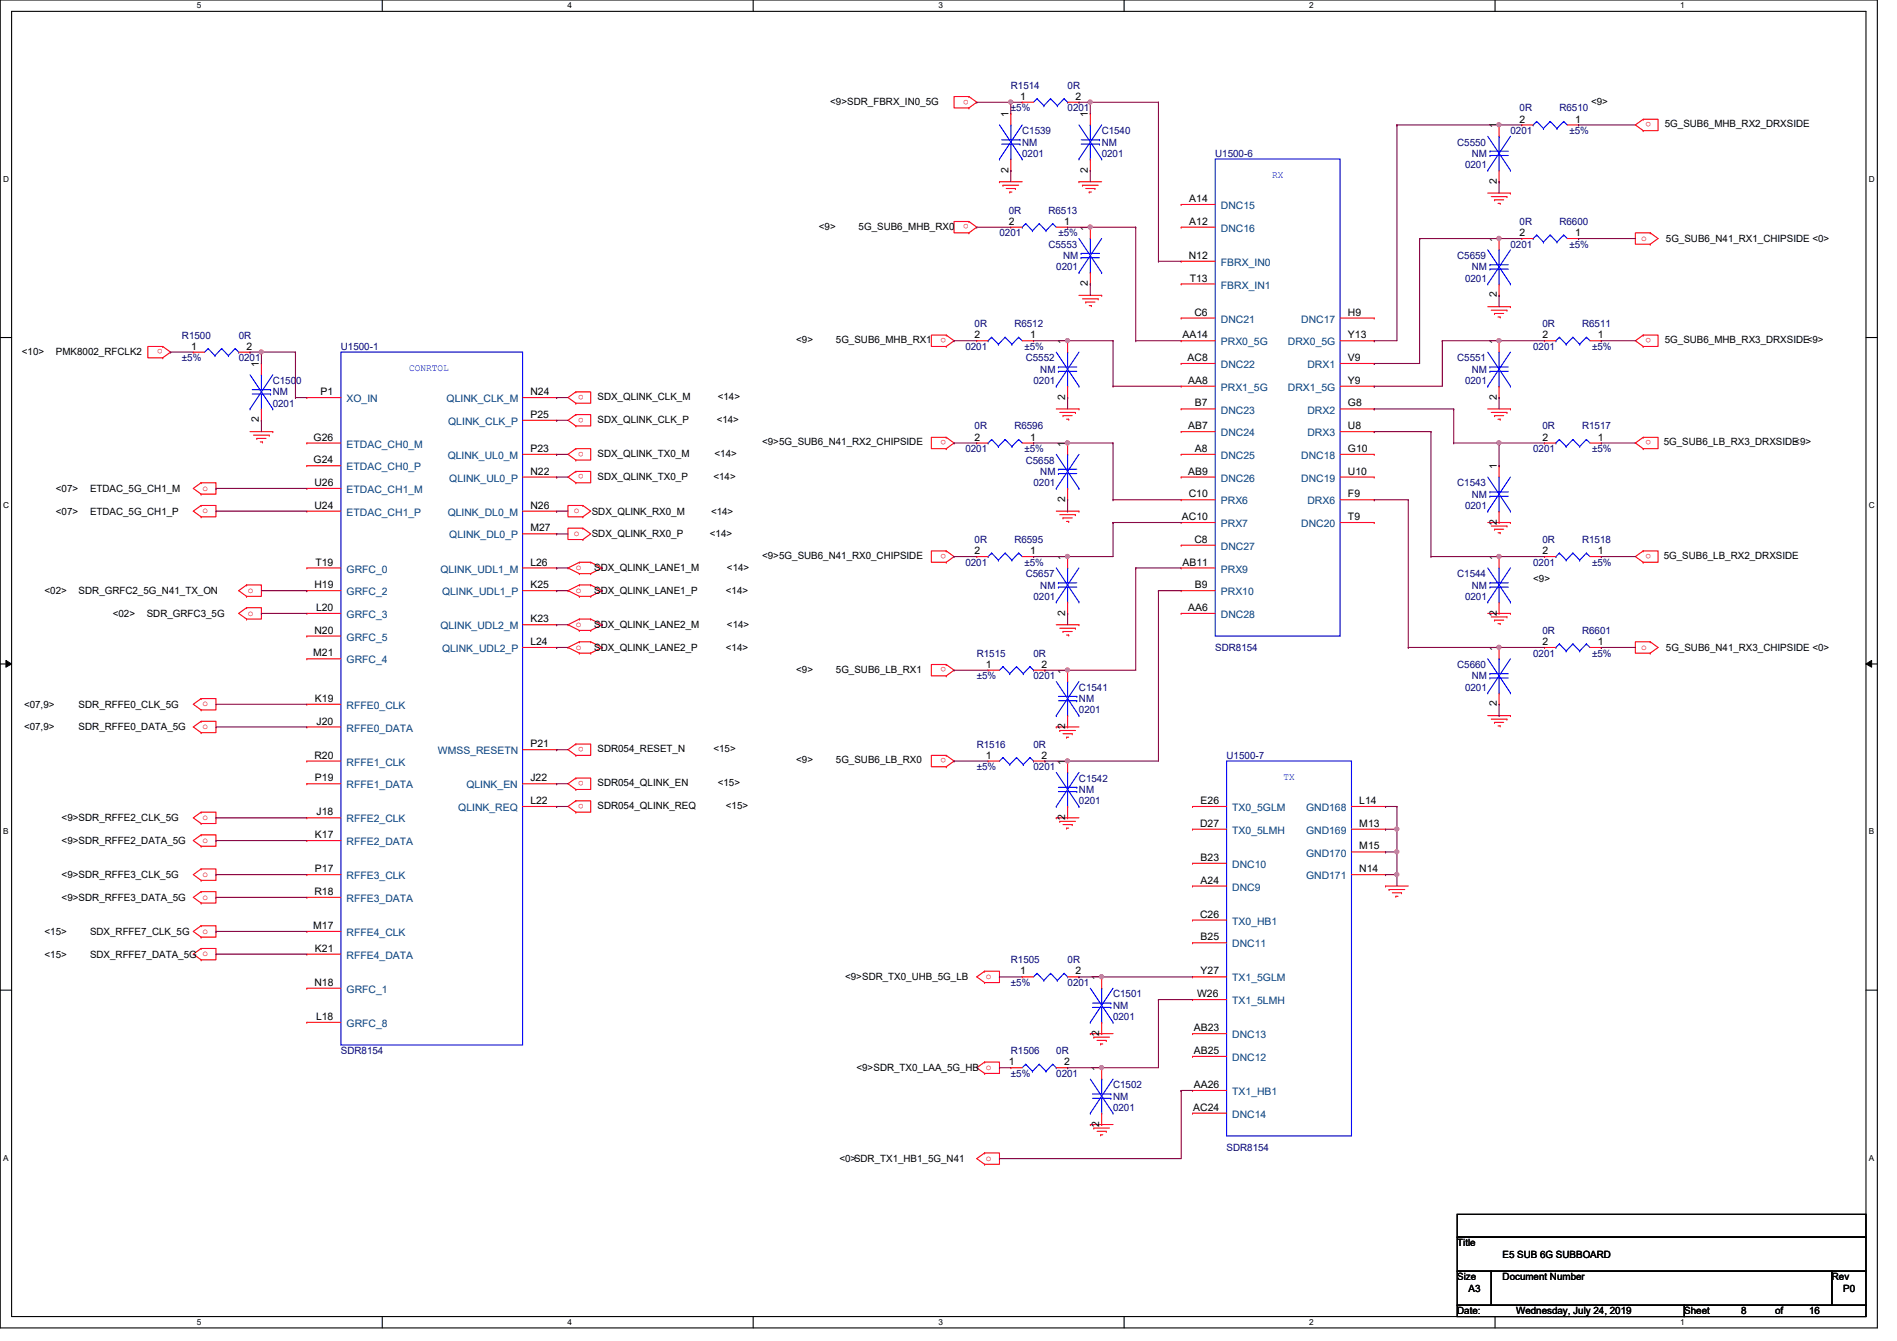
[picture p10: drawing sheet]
<svg xmlns="http://www.w3.org/2000/svg" width="297mm" height="210mm" viewBox="0 0 297 210" stroke-linecap="round" stroke-linejoin="round" font-family="sans-serif">
<defs><g id="words">
<g font-size="1.6">
<text x="130" y="16.4">&lt;9&gt;SDR_FBRX_IN0_5G</text>
<text x="159.7" y="15.6">1</text>
<text x="168.4" y="15.6">2</text>
<text x="249.1" y="16.4">&lt;9&gt;</text>
<text x="157.9" y="18.3" transform="rotate(-90 157.9 18.3)">1</text>
<text x="170.3" y="18.3" transform="rotate(-90 170.3 18.3)">1</text>
<text x="234.4" y="20.1" transform="rotate(-90 234.4 20.1)">1</text>
<text x="238" y="19.2">2</text>
<text x="246.6" y="19.2">1</text>
<text x="260.7" y="19.9">5G_SUB6_MHB_RX2_DRXSIDE</text>
<text x="157.9" y="27" transform="rotate(-90 157.9 27)">2</text>
<text x="170.3" y="27" transform="rotate(-90 170.3 27)">2</text>
<text x="234.4" y="28.8" transform="rotate(-90 234.4 28.8)">2</text>
<text x="128.2" y="35.9">&lt;9&gt;</text>
<text x="134.4" y="35.9">5G_SUB6_MHB_RX0</text>
<text x="157.9" y="35.2">2</text>
<text x="166.6" y="35.2">1</text>
<text x="186.2" y="31.6">A14</text>
<text x="186.2" y="35.2">A12</text>
<text x="170.3" y="36.1" transform="rotate(-90 170.3 36.1)">1</text>
<text x="186.1" y="40.5">N12</text>
<text x="234.4" y="37.9" transform="rotate(-90 234.4 37.9)">1</text>
<text x="238" y="37">2</text>
<text x="246.6" y="37">1</text>
<text x="260.9" y="37.9">5G_SUB6_N41_RX1_CHIPSIDE &lt;0&gt;</text>
<text x="170.3" y="44.8" transform="rotate(-90 170.3 44.8)">2</text>
<text x="186.3" y="44.1">T13</text>
<text x="234.4" y="46.6" transform="rotate(-90 234.4 46.6)">2</text>
<text x="124.7" y="53.7">&lt;9&gt;</text>
<text x="130.9" y="53.7">5G_SUB6_MHB_RX1</text>
<text x="152.6" y="53">2</text>
<text x="161.3" y="53">1</text>
<text x="166.8" y="53.9" transform="rotate(-90 166.8 53.9)">1</text>
<text x="185.2" y="53">AA14</text>
<text x="187" y="49.4">C6</text>
<text x="211.1" y="49.4">H9</text>
<text x="211.1" y="53">Y13</text>
<text x="234.4" y="53.9" transform="rotate(-90 234.4 53.9)">1</text>
<text x="241.5" y="53">2</text>
<text x="250.2" y="53">1</text>
<text x="260.7" y="53.7">5G_SUB6_MHB_RX3_DRXSIDE&lt;9&gt;</text>
<text x="3.4" y="55.5">&lt;10&gt;</text>
<text x="8.8" y="55.5">PMK8002_RFCLK2</text>
<text x="29.9" y="54.7">1</text>
<text x="38.6" y="54.7">2</text>
<text x="40.6" y="57.4" transform="rotate(-90 40.6 57.4)">1</text>
<text x="186" y="56.5">AC8</text>
<text x="211.1" y="56.5">V9</text>
<text x="50.2" y="61.8">P1</text>
<text x="83.1" y="61.8">N24</text>
<text x="83.1" y="65.4">P25</text>
<text x="93.6" y="62.6">SDX_QLINK_CLK_M</text>
<text x="112.4" y="62.6">&lt;14&gt;</text>
<text x="166.8" y="62.6" transform="rotate(-90 166.8 62.6)">2</text>
<text x="186.1" y="60.1">AA8</text>
<text x="187.1" y="63.6">B7</text>
<text x="211.1" y="60.1">Y9</text>
<text x="211.1" y="63.6">G8</text>
<text x="234.4" y="62.6" transform="rotate(-90 234.4 62.6)">2</text>
<text x="40.6" y="66.1" transform="rotate(-90 40.6 66.1)">2</text>
<text x="49.1" y="69">G26</text>
<text x="83.1" y="70.7">P23</text>
<text x="93.6" y="66.2">SDX_QLINK_CLK_P</text>
<text x="93.6" y="71.5">SDX_QLINK_TX0_M</text>
<text x="111.9" y="71.5">&lt;14&gt;</text>
<text x="112.2" y="66.2">&lt;14&gt;</text>
<text x="119.3" y="69.7">&lt;9&gt;5G_SUB6_N41_RX2_CHIPSIDE</text>
<text x="152.6" y="69">2</text>
<text x="161.3" y="69">1</text>
<text x="166.8" y="69.9" transform="rotate(-90 166.8 69.9)">1</text>
<text x="186.1" y="67.2">AB7</text>
<text x="187.1" y="70.7">A8</text>
<text x="211.1" y="67.2">U8</text>
<text x="211.1" y="70.7">G10</text>
<text x="241.5" y="69">2</text>
<text x="250.2" y="69">1</text>
<text x="260.5" y="69.7">5G_SUB6_LB_RX3_DRXSIDE&lt;9&gt;</text>
<text x="8.8" y="77">&lt;07&gt;</text>
<text x="14.1" y="77">ETDAC_5G_CH1_M</text>
<text x="49.1" y="72.5">G24</text>
<text x="49.2" y="76.1">U26</text>
<text x="83.1" y="74.3">N22</text>
<text x="93.6" y="75.1">SDX_QLINK_TX0_P</text>
<text x="111.7" y="75.1">&lt;14&gt;</text>
<text x="186.1" y="74.3">AB9</text>
<text x="186.1" y="77.9">C10</text>
<text x="211.1" y="77.9">F9</text>
<text x="211.1" y="74.3">U10</text>
<text x="234.4" y="73.4" transform="rotate(-90 234.4 73.4)">1</text>
<text x="8.8" y="80.6">&lt;07&gt;</text>
<text x="14.1" y="80.6">ETDAC_5G_CH1_P</text>
<text x="49.2" y="79.6">U24</text>
<text x="83.1" y="79.6">N26</text>
<text x="83.1" y="83.2">M27</text>
<text x="92.7" y="80.6">SDX_QLINK_RX0_M</text>
<text x="111.3" y="80.6">&lt;14&gt;</text>
<text x="166.8" y="78.6" transform="rotate(-90 166.8 78.6)">2</text>
<text x="185.1" y="81.4">AC10</text>
<text x="211.1" y="81.4">T9</text>
<text x="234.4" y="82.1" transform="rotate(-90 234.4 82.1)">2</text>
<text x="49.4" y="88.5">T19</text>
<text x="83.1" y="88.5">L26</text>
<text x="92.7" y="84.1">SDX_QLINK_RX0_P</text>
<text x="93" y="89.5">SDX_QLINK_LANE1_M</text>
<text x="111.2" y="84.1">&lt;14&gt;</text>
<text x="113.8" y="89.5">&lt;14&gt;</text>
<text x="119.3" y="87.5">&lt;9&gt;5G_SUB6_N41_RX0_CHIPSIDE</text>
<text x="152.6" y="86.7">2</text>
<text x="161.3" y="86.7">1</text>
<text x="166.8" y="87.7" transform="rotate(-90 166.8 87.7)">1</text>
<text x="185.2" y="88.5">AB11</text>
<text x="187" y="85">C8</text>
<text x="234.4" y="87.7" transform="rotate(-90 234.4 87.7)">1</text>
<text x="241.5" y="86.7">2</text>
<text x="250.2" y="86.7">1</text>
<text x="260.5" y="87.5">5G_SUB6_LB_RX2_DRXSIDE</text>
<text x="7" y="93">&lt;02&gt;</text>
<text x="12.3" y="93">SDR_GRFC2_5G_N41_TX_ON</text>
<text x="49.2" y="92.1">H19</text>
<text x="49.5" y="95.6">L20</text>
<text x="83.1" y="92.1">K25</text>
<text x="93" y="93">SDX_QLINK_LANE1_P</text>
<text x="113.7" y="93">&lt;14&gt;</text>
<text x="186.1" y="95.6">AA6</text>
<text x="187.1" y="92.1">B9</text>
<text x="240.1" y="91.1">&lt;9&gt;</text>
<text x="17.6" y="96.6">&lt;02&gt;</text>
<text x="23" y="96.6">SDR_GRFC3_5G</text>
<text x="49.2" y="99.2">N20</text>
<text x="83.1" y="97.4">K23</text>
<text x="83.1" y="101">L24</text>
<text x="93" y="98.3">SDX_QLINK_LANE2_M</text>
<text x="93" y="101.9">SDX_QLINK_LANE2_P</text>
<text x="113.7" y="101.9">&lt;14&gt;</text>
<text x="113.8" y="98.3">&lt;14&gt;</text>
<text x="166.8" y="96.4" transform="rotate(-90 166.8 96.4)">2</text>
<text x="234.4" y="101.9" transform="rotate(-90 234.4 101.9)">1</text>
<text x="234.4" y="96.4" transform="rotate(-90 234.4 96.4)">2</text>
<text x="241.5" y="101">2</text>
<text x="250.2" y="101">1</text>
<text x="260.9" y="101.9">5G_SUB6_N41_RX3_CHIPSIDE &lt;0&gt;</text>
<text x="49.1" y="102.7">M21</text>
<text x="124.7" y="105.3">&lt;9&gt;</text>
<text x="130.9" y="105.3">5G_SUB6_LB_RX1</text>
<text x="154.4" y="104.5">1</text>
<text x="163.1" y="104.5">2</text>
<text x="166.8" y="105.5" transform="rotate(-90 166.8 105.5)">1</text>
<text x="3.8" y="110.8">&lt;07,9&gt;</text>
<text x="12.3" y="110.8">SDR_RFFE0_CLK_5G</text>
<text x="49.3" y="109.9">K19</text>
<text x="49.6" y="113.4">J20</text>
<text x="234.4" y="110.6" transform="rotate(-90 234.4 110.6)">2</text>
<text x="3.8" y="114.3">&lt;07,9&gt;</text>
<text x="12.3" y="114.3">SDR_RFFE0_DATA_5G</text>
<text x="49.2" y="118.7">R20</text>
<text x="83.1" y="117">P21</text>
<text x="93.6" y="117.7">SDR054_RESET_N</text>
<text x="111.7" y="117.7">&lt;15&gt;</text>
<text x="124.7" y="119.5">&lt;9&gt;</text>
<text x="130.9" y="119.5">5G_SUB6_LB_RX0</text>
<text x="154.4" y="118.7">1</text>
<text x="163.1" y="118.7">2</text>
<text x="166.8" y="119.7" transform="rotate(-90 166.8 119.7)">1</text>
<text x="166.8" y="114.1" transform="rotate(-90 166.8 114.1)">2</text>
<text x="49.3" y="122.3">P19</text>
<text x="83.1" y="122.3">J22</text>
<text x="83.1" y="125.9">L22</text>
<text x="93.6" y="123.1">SDR054_QLINK_EN</text>
<text x="112.4" y="123.1">&lt;15&gt;</text>
<text x="188" y="125.9">E26</text>
<text x="212.8" y="125.9">L14</text>
<text x="9.6" y="128.6">&lt;9&gt;SDR_RFFE2_CLK_5G</text>
<text x="49.3" y="131.2">K17</text>
<text x="49.6" y="127.6">J18</text>
<text x="93.6" y="126.6">SDR054_QLINK_REQ</text>
<text x="113.7" y="126.6">&lt;15&gt;</text>
<text x="166.8" y="128.4" transform="rotate(-90 166.8 128.4)">2</text>
<text x="187.9" y="129.4">D27</text>
<text x="212.8" y="129.4">M13</text>
<text x="9.6" y="132.1">&lt;9&gt;SDR_RFFE2_DATA_5G</text>
<text x="9.6" y="137.5">&lt;9&gt;SDR_RFFE3_CLK_5G</text>
<text x="49.3" y="136.5">P17</text>
<text x="188" y="134.7">B23</text>
<text x="212.8" y="133">M15</text>
<text x="212.8" y="136.5">N14</text>
<text x="9.6" y="141">&lt;9&gt;SDR_RFFE3_DATA_5G</text>
<text x="49.2" y="140.1">R18</text>
<text x="187.9" y="143.6">C26</text>
<text x="188" y="138.3">A24</text>
<text x="7" y="146.3">&lt;15&gt;</text>
<text x="7" y="149.9">&lt;15&gt;</text>
<text x="14.1" y="146.3">SDX_RFFE7_CLK_5G</text>
<text x="14.1" y="149.9">SDX_RFFE7_DATA_5G o</text>
<text x="49.1" y="145.4">M17</text>
<text x="49.3" y="149">K21</text>
<text x="188" y="147.2">B25</text>
<text x="49.2" y="154.3">N18</text>
<text x="132.3" y="153.5">&lt;9&gt;SDR_TX0_UHB_5G_LB</text>
<text x="159.7" y="152.5">1</text>
<text x="168.4" y="152.5">2</text>
<text x="172.1" y="153.5" transform="rotate(-90 172.1 153.5)">1</text>
<text x="188" y="152.5">Y27</text>
<text x="49.5" y="159.6">L18</text>
<text x="186.9" y="161.4">AB23</text>
<text x="187.4" y="156.1">W26</text>
<text x="134.1" y="167.7">&lt;9&gt;SDR_TX0_LAA_5G_HB o</text>
<text x="157.9" y="166.8">1</text>
<text x="166.6" y="166.8">2</text>
<text x="172.1" y="167.7" transform="rotate(-90 172.1 167.7)">1</text>
<text x="172.1" y="162.1" transform="rotate(-90 172.1 162.1)">2</text>
<text x="186.9" y="165">AB25</text>
<text x="186.9" y="173.9">AC24</text>
<text x="186.9" y="170.3">AA26</text>
<text x="172.1" y="176.4" transform="rotate(-90 172.1 176.4)">2</text>
<text x="131.4" y="181.9">&lt;0&gt;SDR_TX1_HB1_5G_N41</text>
<text x="228.2" y="195.1">Title</text>
<text x="235.3" y="196.8">E5 SUB 6G SUBBOARD</text>
<text x="228.2" y="200.4">Size</text>
<text x="230" y="202.2">A3</text>
<text x="235.3" y="200.4">Document Number</text>
<text x="286.8" y="200.4">Rev</text>
<text x="288.6" y="202.2">P0</text>
<text x="228.2" y="205.7">Date:</text>
<text x="237.4" y="205.7">Wednesday, July 24, 2019</text>
<text x="263.7" y="205.7">Sheet</text>
<text x="272.6" y="205.7">8</text>
<text x="278" y="205.7">of</text>
<text x="283.3" y="205.7">16</text>
</g>
<g font-size="1.6" fill="#f00">
<text x="151.7" y="15.6" transform="rotate(180 151.7 15.6)">o</text>
<text x="258.6" y="19.1" transform="rotate(180 258.6 19.1)">o</text>
<text x="151.7" y="35.1" transform="rotate(180 151.7 35.1)">o</text>
<text x="257" y="37.7">o</text>
<text x="148.2" y="52.9" transform="rotate(180 148.2 52.9)">o</text>
<text x="258.6" y="52.9" transform="rotate(180 258.6 52.9)">o</text>
<text x="25.5" y="54.7" transform="rotate(180 25.5 54.7)">o</text>
<text x="91.4" y="61.8" transform="rotate(180 91.4 61.8)">o</text>
<text x="91.4" y="65.4" transform="rotate(180 91.4 65.4)">o</text>
<text x="91.4" y="70.7" transform="rotate(180 91.4 70.7)">o</text>
<text x="148.2" y="68.9" transform="rotate(180 148.2 68.9)">o</text>
<text x="258.6" y="68.9" transform="rotate(180 258.6 68.9)">o</text>
<text x="31.7" y="76.8">o</text>
<text x="91.4" y="74.3" transform="rotate(180 91.4 74.3)">o</text>
<text x="31.7" y="80.3">o</text>
<text x="89.8" y="80.3">o</text>
<text x="89.8" y="83.9">o</text>
<text x="90.2" y="89.2">o</text>
<text x="148.2" y="86.7" transform="rotate(180 148.2 86.7)">o</text>
<text x="258.6" y="86.7" transform="rotate(180 258.6 86.7)">o</text>
<text x="38.8" y="92.8">o</text>
<text x="90.2" y="92.8">o</text>
<text x="38.8" y="96.4">o</text>
<text x="90.2" y="98.1">o</text>
<text x="90.2" y="101.7">o</text>
<text x="257" y="101.7">o</text>
<text x="148.2" y="104.5" transform="rotate(180 148.2 104.5)">o</text>
<text x="31.7" y="110.6">o</text>
<text x="31.7" y="114.1">o</text>
<text x="91.4" y="116.9" transform="rotate(180 91.4 116.9)">o</text>
<text x="148.2" y="118.7" transform="rotate(180 148.2 118.7)">o</text>
<text x="91.4" y="122.3" transform="rotate(180 91.4 122.3)">o</text>
<text x="91.4" y="125.8" transform="rotate(180 91.4 125.8)">o</text>
<text x="31.7" y="128.4">o</text>
<text x="31.7" y="131.9">o</text>
<text x="31.7" y="137.2">o</text>
<text x="31.7" y="140.8">o</text>
<text x="31.7" y="146.1">o</text>
<text x="154.4" y="153.2">o</text>
<text x="154.4" y="181.7">o</text>
</g>
<g font-size="1.6" fill="#00007f">
<text x="158.3" y="13.9">R1514</text>
<text x="158.3" y="17.4">±5%</text>
<text x="167.2" y="13.9">0R</text>
<text x="167.2" y="17.4">0201</text>
<text x="238" y="17.4">0R</text>
<text x="244.2" y="17.4">R6510</text>
<text x="160.1" y="21">C1539</text>
<text x="160.1" y="22.8">NM</text>
<text x="172.5" y="21">C1540</text>
<text x="172.5" y="22.8">NM</text>
<text x="228.2" y="22.8">C5550</text>
<text x="236.5" y="21">0201</text>
<text x="245.7" y="21">±5%</text>
<text x="160.1" y="24.6">0201</text>
<text x="172.5" y="24.6">0201</text>
<text x="190.3" y="24.6">U1500-6</text>
<text x="229.4" y="26.3">0201</text>
<text x="230.5" y="24.6">NM</text>
<text x="157.9" y="33.4">0R</text>
<text x="164.2" y="33.4">R6513</text>
<text x="238" y="35.2">0R</text>
<text x="244.2" y="35.2">R6600</text>
<text x="156.5" y="37">0201</text>
<text x="164.2" y="38.8">C5553</text>
<text x="165.7" y="37">±5%</text>
<text x="166.5" y="40.6">NM</text>
<text x="228.2" y="40.6">C5659</text>
<text x="236.5" y="38.8">0201</text>
<text x="245.7" y="38.8">±5%</text>
<text x="165.4" y="42.3">0201</text>
<text x="229.4" y="44.1">0201</text>
<text x="230.5" y="42.3">NM</text>
<text x="28.5" y="53">R1500</text>
<text x="37.4" y="53">0R</text>
<text x="152.6" y="51.2">0R</text>
<text x="158.8" y="51.2">R6512</text>
<text x="241.5" y="51.2">0R</text>
<text x="247.7" y="51.2">R6511</text>
<text x="28.5" y="56.6">±5%</text>
<text x="37.4" y="56.6">0201</text>
<text x="53.4" y="54.8">U1500-1</text>
<text x="151.2" y="54.8">0201</text>
<text x="160.4" y="54.8">±5%</text>
<text x="160.6" y="56.6">C5552</text>
<text x="162.9" y="58.3">NM</text>
<text x="228.2" y="56.6">C5551</text>
<text x="230.5" y="58.3">NM</text>
<text x="240.1" y="54.8">0201</text>
<text x="249.3" y="54.8">±5%</text>
<text x="42.7" y="60.1">C1500</text>
<text x="42.7" y="61.9">NM</text>
<text x="42.7" y="63.7">0201</text>
<text x="161.8" y="60.1">0201</text>
<text x="229.4" y="60.1">0201</text>
<text x="151.2" y="70.8">0201</text>
<text x="152.6" y="67.2">0R</text>
<text x="158.8" y="67.2">R6596</text>
<text x="160.4" y="70.8">±5%</text>
<text x="240.1" y="70.8">0201</text>
<text x="241.5" y="67.2">0R</text>
<text x="247.7" y="67.2">R1517</text>
<text x="249.3" y="70.8">±5%</text>
<text x="160.6" y="72.6">C5658</text>
<text x="161.8" y="76.1">0201</text>
<text x="162.9" y="74.3">NM</text>
<text x="228.2" y="76.1">C1543</text>
<text x="230.5" y="77.9">NM</text>
<text x="229.4" y="79.7">0201</text>
<text x="151.2" y="88.6">0201</text>
<text x="152.6" y="85">0R</text>
<text x="158.8" y="85">R6595</text>
<text x="160.4" y="88.6">±5%</text>
<text x="240.1" y="88.6">0201</text>
<text x="241.5" y="85">0R</text>
<text x="247.7" y="85">R1518</text>
<text x="249.3" y="88.6">±5%</text>
<text x="160.6" y="90.3">C5657</text>
<text x="161.8" y="93.9">0201</text>
<text x="162.9" y="92.1">NM</text>
<text x="228.2" y="90.3">C1544</text>
<text x="229.4" y="93.9">0201</text>
<text x="230.5" y="92.1">NM</text>
<text x="190.3" y="101.9">SDR8154</text>
<text x="241.5" y="99.2">0R</text>
<text x="247.7" y="99.2">R6601</text>
<text x="152.9" y="102.8">R1515</text>
<text x="152.9" y="106.3">±5%</text>
<text x="161.8" y="102.8">0R</text>
<text x="161.8" y="106.3">0201</text>
<text x="228.2" y="104.6">C5660</text>
<text x="230.5" y="106.3">NM</text>
<text x="240.1" y="102.8">0201</text>
<text x="249.3" y="102.8">±5%</text>
<text x="168.9" y="108.1">C1541</text>
<text x="168.9" y="109.9">NM</text>
<text x="168.9" y="111.7">0201</text>
<text x="229.4" y="108.1">0201</text>
<text x="152.9" y="117">R1516</text>
<text x="161.8" y="117">0R</text>
<text x="192.1" y="118.8">U1500-7</text>
<text x="152.9" y="120.6">±5%</text>
<text x="161.8" y="120.6">0201</text>
<text x="168.9" y="122.3">C1542</text>
<text x="168.9" y="124.1">NM</text>
<text x="168.9" y="125.9">0201</text>
<text x="158.3" y="150.8">R1505</text>
<text x="158.3" y="154.3">±5%</text>
<text x="167.2" y="150.8">0R</text>
<text x="167.2" y="154.3">0201</text>
<text x="174.3" y="156.1">C1501</text>
<text x="174.3" y="157.9">NM</text>
<text x="174.3" y="159.7">0201</text>
<text x="53.4" y="165">SDR8154</text>
<text x="158.3" y="165">R1506</text>
<text x="165.4" y="165">0R</text>
<text x="158.3" y="168.6">±5%</text>
<text x="165.4" y="168.6">0201</text>
<text x="174.3" y="170.3">C1502</text>
<text x="174.3" y="172.1">NM</text>
<text x="174.3" y="173.9">0201</text>
<text x="192.1" y="180.1">SDR8154</text>
</g>
<g font-size="1.6" fill="#00f">
<text x="199.2" y="27.9">RX</text>
<text x="64" y="58.1">CONRTOL</text>
<text x="201" y="122.1">TX</text>
</g>
<g font-size="1.6" fill="#00407f">
<text x="191.2" y="32.7">DNC15</text>
<text x="191.2" y="41.6">FBRX_IN0</text>
<text x="191.2" y="36.3">DNC16</text>
<text x="191.2" y="45.2">FBRX_IN1</text>
<text x="191.2" y="50.5">DNC21</text>
<text x="203.7" y="50.5">DNC17</text>
<text x="191.2" y="54.1">PRX0_5G</text>
<text x="191.2" y="57.6">DNC22</text>
<text x="201.7" y="54.1">DRX0_5G</text>
<text x="204.7" y="57.6">DRX1</text>
<text x="54.3" y="62.9">XO_IN</text>
<text x="69.9" y="62.9">QLINK_CLK_M</text>
<text x="191.2" y="61.2">PRX1_5G</text>
<text x="191.2" y="64.7">DNC23</text>
<text x="201.7" y="61.2">DRX1_5G</text>
<text x="204.7" y="64.7">DRX2</text>
<text x="54.3" y="70.1">ETDAC_CH0_M</text>
<text x="70.1" y="71.8">QLINK_UL0_M</text>
<text x="70.2" y="66.5">QLINK_CLK_P</text>
<text x="191.2" y="68.3">DNC24</text>
<text x="191.2" y="71.8">DNC25</text>
<text x="203.7" y="71.8">DNC18</text>
<text x="204.7" y="68.3">DRX3</text>
<text x="54.3" y="73.6">ETDAC_CH0_P</text>
<text x="54.3" y="77.2">ETDAC_CH1_M</text>
<text x="70.4" y="75.4">QLINK_UL0_P</text>
<text x="191.2" y="75.4">DNC26</text>
<text x="203.7" y="75.4">DNC19</text>
<text x="54.3" y="80.7">ETDAC_CH1_P</text>
<text x="70.1" y="80.7">QLINK_DL0_M</text>
<text x="191.2" y="79">PRX6</text>
<text x="191.2" y="82.5">PRX7</text>
<text x="203.7" y="82.5">DNC20</text>
<text x="204.7" y="79">DRX6</text>
<text x="54.3" y="89.6">GRFC_0</text>
<text x="69" y="89.6">QLINK_UDL1_M</text>
<text x="70.4" y="84.3">QLINK_DL0_P</text>
<text x="191.2" y="89.6">PRX9</text>
<text x="191.2" y="86.1">DNC27</text>
<text x="54.3" y="93.2">GRFC_2</text>
<text x="69.2" y="93.2">QLINK_UDL1_P</text>
<text x="191.2" y="93.2">PRX10</text>
<text x="54.3" y="96.7">GRFC_3</text>
<text x="54.3" y="100.3">GRFC_5</text>
<text x="69" y="98.5">QLINK_UDL2_M</text>
<text x="191.2" y="96.7">DNC28</text>
<text x="54.3" y="103.8">GRFC_4</text>
<text x="69.2" y="102.1">QLINK_UDL2_P</text>
<text x="54.3" y="111">RFFE0_CLK</text>
<text x="54.3" y="114.5">RFFE0_DATA</text>
<text x="54.3" y="119.8">RFFE1_CLK</text>
<text x="68.6" y="118.1">WMSS_RESETN</text>
<text x="54.3" y="123.4">RFFE1_DATA</text>
<text x="73" y="123.4">QLINK_EN</text>
<text x="54.3" y="128.7">RFFE2_CLK</text>
<text x="71.8" y="127">QLINK_REQ</text>
<text x="193" y="127">TX0_5GLM</text>
<text x="193" y="130.5">TX0_5LMH</text>
<text x="204.5" y="127">GND168</text>
<text x="204.5" y="130.5">GND169</text>
<text x="54.3" y="132.3">RFFE2_DATA</text>
<text x="54.3" y="137.6">RFFE3_CLK</text>
<text x="193" y="135.8">DNC10</text>
<text x="204.5" y="134.1">GND170</text>
<text x="204.5" y="137.6">GND171</text>
<text x="54.3" y="141.2">RFFE3_DATA</text>
<text x="193" y="139.4">DNC9</text>
<text x="54.3" y="146.5">RFFE4_CLK</text>
<text x="193" y="144.7">TX0_HB1</text>
<text x="193" y="148.3">DNC11</text>
<text x="54.3" y="150.1">RFFE4_DATA</text>
<text x="54.3" y="155.4">GRFC_1</text>
<text x="193" y="153.6">TX1_5GLM</text>
<text x="54.3" y="160.7">GRFC_8</text>
<text x="193" y="157.2">TX1_5LMH</text>
<text x="193" y="166.1">DNC12</text>
<text x="193" y="162.5">DNC13</text>
<text x="193" y="171.4">TX1_HB1</text>
<text x="193" y="175">DNC14</text>
</g>
<g font-size="1.3">
<text x="30.8" y="1.3">5</text>
<text x="88.9" y="1.3">4</text>
<text x="146.9" y="1.3">3</text>
<text x="205" y="1.3">2</text>
<text x="263.1" y="1.3">1</text>
<text x=".5" y="28.4">D</text>
<text x="292.6" y="28.4">D</text>
<text x=".5" y="79.5">C</text>
<text x="292.6" y="79.5">C</text>
<text x=".5" y="130.6">B</text>
<text x="292.6" y="130.6">B</text>
<text x=".5" y="181.7">A</text>
<text x="292.6" y="181.7">A</text>
<text x="30.8" y="207.4">5</text>
<text x="88.9" y="207.4">4</text>
<text x="146.9" y="207.4">3</text>
<text x="205" y="207.4">2</text>
<text x="263.1" y="207.4">1</text>
</g>
</g></defs>
<path d="M0 0h294v207.9h-294zM1.8 1.8h290.4v204.3h-290.4z" fill="none" stroke="#000" stroke-width=".17"/>
<g fill="#fff">
<path d="M30.8 .2h.7v1.4h-.7z"/>
<path d="M30.8 206.2h.7v1.4h-.7z"/>
</g>
<path d="M59.9 0v1.8M59.9 206.1v1.8" fill="none" stroke="#000" stroke-width=".17"/>
<g fill="#fff">
<path d="M88.9 .2h.6v1.4h-.6z"/>
<path d="M88.9 206.2h.6v1.4h-.6z"/>
</g>
<path d="M117.9 0v1.8M117.9 206.1v1.8" fill="none" stroke="#000" stroke-width=".17"/>
<g fill="#fff">
<path d="M146.9 .2h.7v1.4h-.7z"/>
<path d="M146.9 206.2h.7v1.4h-.7z"/>
</g>
<path d="M176 0v1.8M176 206.1v1.8" fill="none" stroke="#000" stroke-width=".17"/>
<g fill="#fff">
<path d="M205 .2h.7v1.4h-.7z"/>
<path d="M205 206.2h.7v1.4h-.7z"/>
</g>
<path d="M234.1 0v1.8M234.1 206.1v1.8" fill="none" stroke="#000" stroke-width=".17"/>
<g fill="#fff">
<path d="M263.1 .2h.7v1.4h-.7z"/>
<path d="M263.1 206.2h.7v1.4h-.7z"/>
<path d="M.5 27.3h.9v1.4h-.9z"/>
<path d="M292.6 27.3h.9v1.4h-.9z"/>
<path d="M.5 78.4h.9v1.4h-.9z"/>
<path d="M292.6 78.4h.9v1.4h-.9z"/>
</g>
<path d="M0 52.8h1.8M292.2 52.8h1.8" fill="none" stroke="#000" stroke-width=".17"/>
<g fill="#fff">
<path d="M.5 129.5h.8v1.4h-.8z"/>
<path d="M292.6 129.5h.9v1.4h-.9z"/>
</g>
<path d="M0 103.9h1.8M292.2 103.9h1.8" fill="none" stroke="#000" stroke-width=".17"/>
<path d="M.9 103.4l.9 .5-.9 .5zM292.2 103.9l.9-.5v1z" fill="#000"/>
<path d="M.9 103.4l.9 .5-.9 .5zM292.2 103.9l.9-.5v1z" fill="none" stroke="#000" stroke-width=".16"/>
<g fill="#fff">
<path d="M.5 180.5h.8v1.4h-.8z"/>
<path d="M292.6 180.5h.9v1.4h-.9z"/>
</g>
<path d="M0 155h1.8M292.2 155h1.8M228.2 190.1h64v3.5h-64zM228.2 193.6h64v5.4h-64zM228.2 199h5.3v5.3h-5.3zM233.5 199h53.3v5.3h-53.3zM286.8 199h5.4v5.3h-5.4zM228.2 204.3h35.5v1.8h-35.5zM263.7 204.3h28.5v1.8h-28.5z" fill="none" stroke="#000" stroke-width=".17"/>
<g fill="none" stroke="#f00" stroke-width=".17">
<path d="M151.7 16.9h.1M151.7 15.1h.1M151.7 15.1h-2.3v1.8h2.3M151.7 15.1l1.2 .9-1.2 .9M158.3 17.8h.1M158.3 17.8v1.8M160.1 16h.1M160.1 16h1.7M167.2 16h1.7M168.9 16h.1M170.7 17.8h.1M170.7 17.8v1.8"/>
<path d="M234.7 19.6h.1M234.7 19.6v1.7M238.3 19.6h.1M238.3 19.6h1.8M245.4 19.6h1.8M247.2 19.6h.1M257.3 18.7h.1M257.3 18.7h2.3v1.7h-2.3M257.3 18.7l-1.2 .9 1.2 .8M151.7 36.4h.1M151.7 34.7h.1M151.7 34.7h-2.3v1.7h2.3"/>
<path d="M151.7 34.7l1.2 .9-1.2 .8M156.5 28.4h.1M156.5 28.4h3.6M157.1 29h.1M157.1 29h2.4M157.6 29.5h1.4M158.1 30.1h.1M158.1 30.1h.4M158.3 26.7h.1M158.3 35.6h.1M158.3 24.9v1.8M158.3 35.6h1.8"/>
<path d="M159 29.5h.1M165.4 35.6h1.8M167.2 35.6h.1M168.9 28.4h.1M168.9 28.4h3.6M169.5 29h.1M169.5 29h2.5M170 29.5h1.4M170.6 30.1h.1M170.6 30.1h.3M170.7 26.7h.1M170.7 35.6h.1"/>
<path d="M170.7 24.9v1.8M170.7 35.6v1.7M171.4 29.5h.1M185 32h.1M185 35.6h.1M185 32h5.3M185 35.6h5.3M233 30.2h3.5M233.5 30.8h2.5M234 31.3h.1M234 31.3h1.5M234.6 31.8h.3"/>
<path d="M234.7 37.3h.1M234.7 28.4h.1M234.7 26.7v1.7M234.7 37.3v1.8M234.9 31.8h.1M236 30.8h.1M236.5 30.2h.1M238.3 37.3h.1M238.3 37.3h1.8M245.4 37.3h1.8M247.2 37.3h.1M257.3 20.4h.1"/>
<path d="M258.4 36.4h.1M258.4 38.2h.1M258.4 36.4h-2.3v1.8h2.3M258.4 36.4l1.2 .9-1.2 .9M25.5 56h.1M25.5 54.2h.1M25.5 54.2h-2.3v1.8h2.3M25.5 54.2l1.2 .9-1.2 .9M30.3 55.1h.1M30.3 55.1h1.7M37.4 55.1h1.8M39.2 55.1h.1"/>
<path d="M40.9 56.9h.1M40.9 56.9v1.8M148.2 54.2h.1M148.2 52.5h.1M148.2 52.5h-2.4v1.7h2.4M148.2 52.5l1.2 .8-1.2 .9M152.9 53.3h.1M152.9 53.3h1.8M160.1 53.3h1.7M161.8 53.3h.1M167.2 53.3h.1M167.2 53.3v1.8"/>
<path d="M168.9 46.2h3.6M169.5 46.8h2.5M170 47.3h.1M170 47.3h1.4M170.6 47.8h.3M170.7 44.4h.1M170.7 42.7v1.7M170.9 47.8h.1M172 46.8h.1M172.5 46.2h.1M185 40.9h.1M185 44.4h.1"/>
<path d="M185 53.3h.1M185 49.8h.1M185 56.9h.1M185 53.3h5.3M185 40.9h5.3M185 44.4h5.3M185 49.8h5.3M185 56.9h5.3M209.8 53.3h5.4M209.8 49.8h5.4M209.8 56.9h5.4M215.2 49.8h.1"/>
<path d="M215.2 53.3h.1M215.2 56.9h.1M233 48h3.5M233.5 48.6h2.5M234 49.1h.1M234 49.1h1.5M234.6 49.6h.3M234.7 46.2h.1M234.7 53.3h.1M234.7 44.4v1.8M234.7 53.3v1.8M234.9 49.6h.1"/>
<path d="M236 48.6h.1M236.5 48h.1M241.8 53.3h.1M241.8 53.3h1.8M249 53.3h1.7M250.7 53.3h.1M257.3 54.2h.1M257.3 52.5h.1M257.3 52.5h2.3v1.7h-2.3M257.3 52.5l-1.2 .8 1.2 .9M31.5 75.6h.1M31.5 77.3h.1"/>
<path d="M31.5 75.6h2.3v1.7h-2.3M31.5 79.1h.1M31.5 79.1h2.3v1.8h-2.3M31.5 75.6l-1.2 .9 1.2 .8M31.5 79.1l-1.2 .9 1.2 .9M39.2 67.6h3.5M39.7 68.1h2.5M40.2 68.6h.1M40.2 68.6h1.5M40.8 69.2h.3M40.9 65.8h.1M40.9 64v1.8"/>
<path d="M41.1 69.2h.1M42.2 68.1h.1M42.7 67.6h.1M48 62.2h.1M48 69.3h.1M48 72.9h.1M48 76.5h.1M48 69.3h5.4M48 62.2h5.4M48 72.9h5.4M48 76.5h5.4M81.8 71.1h5.4"/>
<path d="M81.8 74.7h5.4M81.8 62.2h5.4M81.8 65.8h5.4M87.2 62.2h.1M87.2 65.8h.1M87.2 71.1h.1M87.2 74.7h.1M90.2 63.1h.1M90.2 61.3h.1M90.2 61.3h2.3v1.8h-2.3M90.2 66.7h.1M90.2 64.9h.1"/>
<path d="M90.2 64.9h2.3v1.8h-2.3M90.2 72h.1M90.2 70.2h.1M90.2 70.2h2.3v1.8h-2.3M90.2 75.6h.1M90.2 73.8h.1M90.2 73.8h2.3v1.8h-2.3M90.2 61.3l-1.3 .9 1.3 .9M90.2 64.9l-1.3 .9 1.3 .9M90.2 70.2l-1.3 .9 1.3 .9M90.2 73.8l-1.3 .9 1.3 .9M91.3 79.1h.1"/>
<path d="M91.3 79.1h-2.4v1.8h2.4M91.3 79.1l1.2 .9-1.2 .9M148.2 70.2h.1M148.2 68.5h.1M148.2 68.5h-2.4v1.7h2.4M148.2 68.5l1.2 .8-1.2 .9M152.9 69.3h.1M152.9 69.3h1.8M160.1 69.3h1.7M161.8 69.3h.1M165.4 64h3.5M165.9 64.6h2.5"/>
<path d="M166.5 65.1h.1M166.5 65.1h1.4M167 65.6h.3M167.2 69.3h.1M167.2 78.2h.1M167.2 62.2h.1M167.2 60.5v1.7M167.2 69.3v1.8M167.2 76.5v1.7M167.3 65.6h.1M168.4 64.6h.1M168.9 64h.1"/>
<path d="M185 60.5h.1M185 78.2h.1M185 64h.1M185 67.6h.1M185 71.1h.1M185 74.7h.1M185 67.6h5.3M185 64h5.3M185 60.5h5.3M185 78.2h5.3M185 71.1h5.3M185 74.7h5.3"/>
<path d="M209.8 67.6h5.4M209.8 64h5.4M209.8 60.5h5.4M209.8 78.2h5.4M209.8 71.1h5.4M209.8 74.7h5.4M215.2 60.5h.1M215.2 64h.1M215.2 67.6h.1M215.2 71.1h.1M215.2 78.2h.1M215.2 74.7h.1"/>
<path d="M233 64h3.5M233.5 64.6h2.5M234 65.1h.1M234 65.1h1.5M234.6 65.6h.3M234.7 72.9h.1M234.7 62.2h.1M234.7 60.5v1.7M234.7 72.9v1.8M234.9 65.6h.1M236 64.6h.1M236.5 64h.1"/>
<path d="M241.8 69.3h.1M241.8 69.3h1.8M249 69.3h1.7M250.7 69.3h.1M257.3 70.2h.1M257.3 68.5h.1M257.3 68.5h2.3v1.7h-2.3M257.3 68.5l-1.2 .8 1.2 .9M31.5 80.9h.1M38.6 95.1h.1M38.6 96.9h.1M38.6 95.1h2.3v1.8h-2.3"/>
<path d="M38.6 91.6h.1M38.6 93.3h.1M38.6 91.6h2.3v1.7h-2.3M38.6 95.1l-1.2 .9 1.2 .9M38.6 91.6l-1.2 .9 1.2 .8M48 80h.1M48 88.9h.1M48 92.5h.1M48 96h.1M48 99.6h.1M48 96h5.4M48 80h5.4"/>
<path d="M48 88.9h5.4M48 92.5h5.4M48 99.6h5.4M81.8 97.8h5.4M81.8 80h5.4M81.8 88.9h5.4M81.8 92.5h5.4M81.8 83.6h5.4M87.2 80h.1M87.2 83.6h.1M87.2 88.9h.1M87.2 92.5h.1"/>
<path d="M87.2 97.8h.1M88.9 88.9h.1M88.9 92.5h.1M88.9 97.8h.1M88.9 88.9l1.8 .9M88.9 92.5l1.8 .8M88.9 97.8l1.8 .9M90.7 88h.1M90.7 89.8h.1M90.7 91.6h.1M90.7 93.3h.1M90.7 96.9h.1"/>
<path d="M90.7 98.7h.1M90.7 88l-1.8 .9M90.7 88h1.8M90.7 89.8h1.8M90.7 91.6l-1.8 .9M90.7 91.6h1.8M90.7 93.3h1.8M90.7 96.9l-1.8 .9M90.7 96.9h1.8M90.7 98.7h1.8M91.3 80.9h.1M91.3 82.7h.1"/>
<path d="M91.3 84.5h.1M91.3 82.7h-2.4v1.8h2.4M91.3 82.7l1.2 .9-1.2 .9M92.5 88h.1M92.5 89.8h.1M92.5 91.6h.1M92.5 93.3h.1M92.5 96.9h.1M92.5 98.7h.1M92.5 88l1.8 .9M92.5 91.6l1.8 .9M92.5 96.9l1.8 .9"/>
<path d="M94.3 88.9h.1M94.3 92.5h.1M94.3 97.8h.1M94.3 88.9l-1.8 .9M94.3 92.5l-1.8 .8M94.3 97.8l-1.8 .9M148.2 88h.1M148.2 86.2h.1M148.2 86.2h-2.4v1.8h2.4M148.2 86.2l1.2 .9-1.2 .9M152.9 87.1h.1M152.9 87.1h1.8"/>
<path d="M160.1 87.1h1.7M161.8 87.1h.1M165.4 97.8h3.5M165.4 80h3.5M165.9 98.3h2.5M165.9 80.6h2.5M166.5 98.8h.1M166.5 81.1h.1M166.5 98.8h1.4M166.5 81.1h1.4M167 99.4h.3M167 81.6h.3"/>
<path d="M167.2 87.1h.1M167.2 96h.1M167.2 87.1v1.8M167.2 94.2v1.8M167.3 99.4h.1M167.3 81.6h.1M168.4 98.3h.1M168.4 80.6h.1M168.9 97.8h.1M168.9 80h.1M185 81.8h.1M185 88.9h.1"/>
<path d="M185 92.5h.1M185 85.3h.1M185 96h.1M185 81.8h5.3M185 96h5.3M185 88.9h5.3M185 92.5h5.3M185 85.3h5.3M209.8 81.8h5.4M215.2 81.8h.1M233 81.8h3.5M233 96h3.5"/>
<path d="M233.5 82.3h2.5M233.5 96.6h2.5M234 82.8h.1M234 97.1h.1M234 82.8h1.5M234 97.1h1.5M234.6 83.4h.3M234.6 97.6h.3M234.7 87.1h.1M234.7 96h.1M234.7 81.8h.1M234.7 80v1.8"/>
<path d="M234.7 87.1v1.8M234.7 94.2v1.8M234.9 83.4h.1M234.9 97.6h.1M236 82.3h.1M236 96.6h.1M236.5 81.8h.1M236.5 96h.1M241.8 87.1h.1M241.8 87.1h1.8M249 87.1h1.7M250.7 87.1h.1"/>
<path d="M257.3 88h.1M257.3 86.2h.1M257.3 86.2h2.3v1.8h-2.3M257.3 86.2l-1.2 .9 1.2 .9M31.5 109.3h.1M31.5 111.1h.1M31.5 109.3h2.3v1.8h-2.3M31.5 112.9h.1M31.5 114.7h.1M31.5 112.9h2.3v1.8h-2.3M31.5 109.3l-1.2 .9 1.2 .9M31.5 112.9l-1.2 .9 1.2 .9"/>
<path d="M48 103.1h.1M48 110.2h.1M48 113.8h.1M48 119.1h.1M48 113.8h5.4M48 103.1h5.4M48 110.2h5.4M48 119.1h5.4M81.8 101.3h5.4M81.8 117.3h5.4M87.2 101.3h.1M87.2 117.3h.1"/>
<path d="M88.9 101.3h.1M88.9 101.3l1.8 .9M90.2 118.2h.1M90.2 116.5h.1M90.2 116.5h2.3v1.7h-2.3M90.2 116.5l-1.3 .8 1.3 .9M90.7 100.5h.1M90.7 102.2h.1M90.7 100.5l-1.8 .8M90.7 100.5h1.8M90.7 102.2h1.8M92.5 100.5h.1"/>
<path d="M92.5 102.2h.1M92.5 100.5l1.8 .8M94.3 101.3h.1M94.3 101.3l-1.8 .9M148.2 105.8h.1M148.2 104h.1M148.2 104h-2.4v1.8h2.4M148.2 118.2h.1M148.2 118.2h-2.4v1.8h2.4M148.2 104l1.2 .9-1.2 .9M148.2 118.2l1.2 .9-1.2 .9M154.7 104.9h.1"/>
<path d="M154.7 119.1h.1M154.7 104.9h1.8M154.7 119.1h1.8M161.8 104.9h1.8M161.8 119.1h1.8M163.6 104.9h.1M163.6 119.1h.1M165.4 113.8h.1M165.4 113.8h3.5M165.9 114.3h.1M165.9 114.3h2.5M166.5 114.9h1.4"/>
<path d="M167 115.4h.1M167 115.4h.3M167.2 119.1h.1M167.2 104.9h.1M167.2 113.8h.1M167.2 104.9v1.8M167.2 112v1.8M167.2 119.1v1.8M167.9 114.9h.1M233 112h3.5M233.5 112.6h2.5M234 113.1h.1"/>
<path d="M234 113.1h1.5M234.6 113.6h.3M234.7 101.3h.1M234.7 110.2h.1M234.7 101.3v1.8M234.7 108.5v1.7M234.9 113.6h.1M236 112.6h.1M236.5 112h.1M241.8 101.3h.1M241.8 101.3h1.8M249 101.3h1.7"/>
<path d="M250.7 101.3h.1M258.4 100.5h.1M258.4 102.2h.1M258.4 100.5h-2.3v1.7h2.3M258.4 100.5l1.2 .8-1.2 .9M31.5 127.1h.1M31.5 128.9h.1M31.5 127.1h2.3v1.8h-2.3M31.5 130.7h.1M31.5 132.5h.1M31.5 130.7h2.3v1.8h-2.3M31.5 136h.1"/>
<path d="M31.5 137.8h.1M31.5 136h2.3v1.8h-2.3M31.5 139.6h.1M31.5 139.6h2.3v1.8h-2.3M31.5 127.1l-1.2 .9 1.2 .9M31.5 130.7l-1.2 .9 1.2 .9M31.5 136l-1.2 .9 1.2 .9M31.5 139.6l-1.2 .9 1.2 .9M48 122.7h.1M48 128h.1M48 131.6h.1M48 136.9h.1"/>
<path d="M48 128h5.4M48 136.9h5.4M48 122.7h5.4M48 131.6h5.4M81.8 126.2h5.4M81.8 122.7h5.4M87.2 122.7h.1M87.2 126.2h.1M90.2 123.6h.1M90.2 121.8h.1M90.2 121.8h2.3v1.8h-2.3M90.2 127.1h.1"/>
<path d="M90.2 125.3h.1M90.2 125.3h2.3v1.8h-2.3M90.2 121.8l-1.3 .9 1.3 .9M90.2 125.3l-1.3 .9 1.3 .9M148.2 120h.1M165.4 128h.1M165.4 128h3.5M165.9 128.6h.1M165.9 128.6h2.5M166.5 129.1h1.4M167 129.6h.1M167 129.6h.3"/>
<path d="M167.2 128h.1M167.2 126.2v1.8M167.9 129.1h.1M186.7 126.2h.1M186.7 129.8h.1M186.7 138.7h.1M186.7 135.1h.1M186.7 138.7h5.4M186.7 126.2h5.4M186.7 129.8h5.4M186.7 135.1h5.4M211.6 126.2h5.4"/>
<path d="M211.6 129.8h5.4M211.6 133.3h5.4M211.6 136.9h5.4M217 138.7h.1M217 126.2h.1M217 129.8h.1M217 133.3h.1M217 136.9h.1M217 138.7h3.5M217.5 139.2h.1M217.5 139.2h2.5M218 139.7h1.5"/>
<path d="M219.5 139.7h.1M31.5 144.9h.1M31.5 146.7h.1M31.5 144.9h2.3v1.8h-2.3M31.5 148.5h.1M31.5 150.2h.1M31.5 148.5h2.3v1.7h-2.3M31.5 141.4h.1M31.5 144.9l-1.2 .9 1.2 .9M31.5 148.5l-1.2 .9 1.2 .8M48 140.5h.1M48 145.8h.1"/>
<path d="M48 149.4h.1M48 154.7h.1M48 140.5h5.4M48 145.8h5.4M48 149.4h5.4M48 154.7h5.4M154.2 152h.1M154.2 153.8h.1M154.2 152h2.3v1.8h-2.3M154.2 152l-1.3 .9 1.3 .9M160.1 152.9h.1M160.1 152.9h1.7"/>
<path d="M167.2 152.9h1.7M168.9 152.9h.1M172.5 152.9h.1M172.5 152.9v1.8M186.7 144h.1M186.7 152.9h.1M186.7 156.5h.1M186.7 147.6h.1M186.7 144h5.4M186.7 152.9h5.4M186.7 156.5h5.4M186.7 147.6h5.4"/>
<path d="M218.6 140.3h.1M218.6 140.3h.3M48 160h.1M48 160h5.4M154.2 166.2h.1M154.2 168h.1M154.2 166.2h2.3v1.8h-2.3M154.2 166.2l-1.3 .9 1.3 .9M158.3 167.1h.1M158.3 167.1h1.8M165.4 167.1h1.8M167.2 167.1h.1"/>
<path d="M170.7 161.8h.1M170.7 176h.1M170.7 161.8h3.6M170.7 176h3.6M171.3 162.3h.1M171.3 176.6h.1M171.3 162.3h2.4M171.3 176.6h2.4M171.8 162.9h1.4M171.8 177.1h1.4M172.3 163.4h.1M172.3 177.6h.1"/>
<path d="M172.3 163.4h.4M172.3 177.6h.4M172.5 167.1h.1M172.5 176h.1M172.5 161.8h.1M172.5 160v1.8M172.5 167.1v1.8M172.5 174.2v1.8M173.2 162.9h.1M173.2 177.1h.1M186.7 170.7h.1M186.7 165.4h.1"/>
<path d="M186.7 161.8h.1M186.7 174.2h.1M186.7 161.8h5.4M186.7 170.7h5.4M186.7 165.4h5.4M186.7 174.2h5.4M154.2 180.5h.1M154.2 182.2h.1M154.2 180.5h2.3v1.7h-2.3M154.2 180.5l-1.3 .9 1.3 .8"/>
</g>
<g fill="none" stroke="#00f" stroke-width=".17">
<path d="M156.5 19.6l3.6 5.3M158.3 19.6h.1M158.3 19.6v2.3M160.1 19.6l-3.6 5.3M162.4 15.5h.1M162.4 15.5l-.6 .5M162.4 15.5l1 1.1M163.4 16.6h.1M164.5 15.5h.1M164.5 15.5l-1.1 1.1M164.5 15.5l1.1 1.1M165.6 16.6h.1"/>
<path d="M166.6 15.5h.1M166.6 15.5l-1 1.1M166.6 15.5l.6 .5M167.2 16h.1M168.9 19.6l3.6 5.3M170.7 19.6h.1M170.7 19.6v2.3M172.5 19.6l-3.6 5.3M240.1 19.6h.1M240.6 19h.1M240.6 19l1.1 1.1M240.6 19l-.5 .6"/>
<path d="M242.7 19h.1M242.7 19l1.1 1.1M242.7 19l-1 1.1M244.9 19h.1M244.9 19l.5 .6M244.9 19l-1.1 1.1M156.5 24.9h.1M156.8 21.9h2.9M156.8 22.6h2.9M158.3 24.9h.1M158.3 22.6v2.3M159.7 21.9h.1"/>
<path d="M159.7 22.6h.1M160.1 24.9h.1M160.1 35.6h.1M160.6 35h.1M160.6 35l1.1 1.1M160.6 35l-.5 .6M161.7 36.1h.1M162.7 35h.1M162.7 35l1.1 1.1M162.7 35l-1 1.1M163.8 36.1h.1M164.8 35h.1"/>
<path d="M164.8 35l.6 .6M164.8 35l-1 1.1M168.9 24.9h.1M168.9 37.3l3.6 5.4M169.3 39.7h.1M169.3 21.9h2.9M169.3 22.6h2.9M169.3 39.7h2.9M170.7 24.9h.1M170.7 37.3h.1M170.7 22.6v2.3M170.7 37.3v2.4"/>
<path d="M172.2 21.9h.1M172.2 22.6h.1M172.5 24.9h.1M172.5 37.3l-3.6 5.4M190.3 24.9h19.5v74.7h-19.5zM233 26.7h.1M233 39.1l3.5 5.3M233 21.3l3.5 5.4M233.3 23.7h.1M233.3 24.3h.1M233.3 23.7h2.9M233.3 24.3h2.9"/>
<path d="M234.7 39.1h.1M234.7 21.3h.1M234.7 26.7h.1M234.7 21.3v2.4M234.7 24.3v2.4M234.7 39.1v2.3M236.5 26.7h.1M236.5 39.1l-3.5 5.3M236.5 21.3l-3.5 5.4M240.1 37.3h.1M240.6 36.8h.1M240.6 36.8l1.1 1.1"/>
<path d="M240.6 36.8l-.5 .5M241.7 37.9h.1M241.7 20.1h.1M242.7 36.8h.1M242.7 36.8l1.1 1.1M242.7 36.8l-1 1.1M243.8 37.9h.1M243.8 20.1h.1M244.9 36.8h.1M244.9 36.8l.5 .5M244.9 36.8l-1.1 1.1M32.6 54.6h.1"/>
<path d="M32.6 54.6l-.6 .5M32.6 54.6l1.1 1.1M33.7 55.7h.1M34.7 54.6h.1M34.7 54.6l-1 1.1M34.7 54.6l1.1 1.1M35.8 55.7h.1M36.8 54.6h.1M36.8 54.6l-1 1.1M36.8 54.6l.6 .5M37.4 55.1h.1M39.2 58.7l3.5 5.3"/>
<path d="M40.9 58.7h.1M40.9 58.7v2.3M42.7 58.7l-3.5 5.3M53.4 55.1h28.4v108.5h-28.4zM154.7 53.3h.1M155.3 52.8h.1M155.3 52.8l1 1.1M155.3 52.8l-.6 .5M156.3 53.9h.1M157.4 52.8h.1M157.4 52.8l1.1 1.1M157.4 52.8l-1.1 1.1"/>
<path d="M158.5 53.9h.1M159.5 52.8h.1M159.5 52.8l.6 .5M159.5 52.8l-1 1.1M165.4 55.1l3.5 5.4M165.7 57.4h.1M165.7 58.1h.1M165.7 57.4h2.9M165.7 58.1h2.9M167.2 55.1h.1M167.2 55.1v2.3M167.2 58.1v2.4"/>
<path d="M168.9 42.7h.1M168.9 55.1l-3.5 5.4M169.3 40.3h.1M169.3 40.3h2.9M170.7 42.7h.1M170.7 40.3v2.4M172.5 42.7h.1M233 44.4h.1M233 55.1l3.5 5.4M233.3 41.4h.1M233.3 42.1h.1M233.3 57.4h.1"/>
<path d="M233.3 58.1h.1M233.3 41.4h2.9M233.3 42.1h2.9M233.3 57.4h2.9M233.3 58.1h2.9M234.7 44.4h.1M234.7 55.1h.1M234.7 42.1v2.3M234.7 55.1v2.3M234.7 58.1v2.4M236.5 44.4h.1M236.5 55.1l-3.5 5.4"/>
<path d="M243.6 53.3h.1M244.2 52.8h.1M244.2 52.8l1 1.1M244.2 52.8l-.6 .5M245.2 53.9h.1M246.3 52.8h.1M246.3 52.8l1.1 1.1M246.3 52.8l-1.1 1.1M247.4 53.9h.1M248.4 52.8h.1M248.4 52.8l.6 .5M248.4 52.8l-1 1.1"/>
<path d="M39.2 64h.1M39.5 61h2.9M39.5 61.7h2.9M40.9 64h.1M40.9 61.7v2.3M42.4 61h.1M42.4 61.7h.1M42.7 64h.1M154.7 69.3h.1M155.3 68.8h.1M155.3 68.8l1 1.1M155.3 68.8l-.6 .5"/>
<path d="M156.3 69.9h.1M157.4 68.8h.1M157.4 68.8l1.1 1.1M157.4 68.8l-1.1 1.1M158.5 69.9h.1M159.5 68.8h.1M159.5 68.8l.6 .5M159.5 68.8l-1 1.1M165.4 76.5h.1M165.4 60.5h.1M165.4 71.1l3.5 5.4M165.7 73.4h.1"/>
<path d="M165.7 74.1h.1M165.7 73.4h2.9M165.7 74.1h2.9M167.2 71.1h.1M167.2 76.5h.1M167.2 60.5h.1M167.2 71.1v2.3M167.2 74.1v2.4M168.9 76.5h.1M168.9 60.5h.1M168.9 71.1l-3.5 5.4M233 60.5h.1"/>
<path d="M233 74.7l3.5 5.3M233.3 77h.1M233.3 77.7h.1M233.3 77h2.9M233.3 77.7h2.9M234.7 74.7h.1M234.7 60.5h.1M234.7 74.7v2.3M234.7 77.7v2.3M236.5 60.5h.1M236.5 74.7l-3.5 5.3M243.6 69.3h.1"/>
<path d="M244.2 68.8h.1M244.2 68.8l1 1.1M244.2 68.8l-.6 .5M245.2 69.9h.1M246.3 68.8h.1M246.3 68.8l1.1 1.1M246.3 68.8l-1.1 1.1M247.4 69.9h.1M248.4 68.8h.1M248.4 68.8l.6 .5M248.4 68.8l-1 1.1M154.7 87.1h.1"/>
<path d="M155.3 86.6h.1M155.3 86.6l1 1.1M155.3 86.6l-.6 .5M156.3 87.7h.1M157.4 86.6h.1M157.4 86.6l1.1 1.1M157.4 86.6l-1.1 1.1M158.5 87.7h.1M159.5 86.6h.1M159.5 86.6l.6 .5M159.5 86.6l-1 1.1M165.4 94.2h.1"/>
<path d="M165.4 88.9l3.5 5.3M165.7 91.2h.1M165.7 91.9h.1M165.7 91.2h2.9M165.7 91.9h2.9M167.2 88.9h.1M167.2 94.2h.1M167.2 88.9v2.3M167.2 91.9v2.3M168.9 94.2h.1M168.9 88.9l-3.5 5.3M233 94.2h.1"/>
<path d="M233 80h.1M233 88.9l3.5 5.3M233.3 91.2h.1M233.3 91.9h.1M233.3 91.2h2.9M233.3 91.9h2.9M234.7 88.9h.1M234.7 94.2h.1M234.7 80h.1M234.7 88.9v2.3M234.7 91.9v2.3M236.5 94.2h.1"/>
<path d="M236.5 80h.1M236.5 88.9l-3.5 5.3M243.6 87.1h.1M244.2 86.6h.1M244.2 86.6l1 1.1M244.2 86.6l-.6 .5M245.2 87.7h.1M246.3 86.6h.1M246.3 86.6l1.1 1.1M246.3 86.6l-1.1 1.1M247.4 87.7h.1M248.4 86.6h.1"/>
<path d="M248.4 86.6l.6 .5M248.4 86.6l-1 1.1M157.1 104.4h.1M157.1 118.6h.1M157.1 104.4l-.6 .5M157.1 104.4l1 1.1M157.1 118.6l-.6 .5M157.1 118.6l1 1.1M158.1 105.5h.1M158.1 119.7h.1M159.2 104.4h.1M159.2 118.6h.1"/>
<path d="M159.2 104.4l-1.1 1.1M159.2 104.4l1 1.1M159.2 118.6l-1.1 1.1M159.2 118.6l1 1.1M160.2 105.5h.1M160.2 119.7h.1M161.3 104.4h.1M161.3 118.6h.1M161.3 104.4l-1.1 1.1M161.3 104.4l.5 .5M161.3 118.6l-1.1 1.1M161.3 118.6l.5 .5"/>
<path d="M161.8 104.9h.1M161.8 119.1h.1M165.4 112h.1M165.4 106.7l3.5 5.3M165.7 109h2.9M165.7 109.7h2.9M167.2 106.7h.1M167.2 112h.1M167.2 106.7v2.3M167.2 109.7v2.3M168.6 109h.1M168.6 109.7h.1"/>
<path d="M168.9 112h.1M168.9 106.7l-3.5 5.3M192.1 119.1h19.5v58.7h-19.5zM233 108.5h.1M233 103.1l3.5 5.4M233.3 105.5h.1M233.3 106.1h.1M233.3 105.5h2.9M233.3 106.1h2.9M234.7 103.1h.1M234.7 108.5h.1M234.7 103.1v2.4"/>
<path d="M234.7 106.1v2.4M236.5 108.5h.1M236.5 103.1l-3.5 5.4M243.6 101.3h.1M244.2 100.8h.1M244.2 100.8l1 1.1M244.2 100.8l-.6 .5M245.2 101.9h.1M246.3 100.8h.1M246.3 100.8l1.1 1.1M246.3 100.8l-1.1 1.1M247.4 101.9h.1"/>
<path d="M248.4 100.8h.1M248.4 100.8l.6 .5M248.4 100.8l-1 1.1M165.4 126.2h.1M165.4 120.9l3.5 5.3M165.7 123.2h2.9M165.7 123.9h2.9M167.2 120.9h.1M167.2 126.2h.1M167.2 120.9v2.3M167.2 123.9v2.3M168.6 123.2h.1"/>
<path d="M168.6 123.9h.1M168.9 126.2h.1M168.9 120.9l-3.5 5.3M162.4 152.4h.1M162.4 152.4l-.6 .5M162.4 152.4l1 1.1M163.4 153.5h.1M164.5 152.4h.1M164.5 152.4l-1.1 1.1M164.5 152.4l1.1 1.1M165.6 153.5h.1M166.6 152.4h.1"/>
<path d="M166.6 152.4l-1 1.1M166.6 152.4l.6 .5M167.2 152.9h.1M170.7 154.7l3.6 5.3M171.1 157h2.8M171.1 157.7h2.8M172.5 154.7h.1M172.5 154.7v2.3M172.5 157.7v2.3M173.9 157h.1M173.9 157.7h.1M174.3 154.7l-3.6 5.3"/>
<path d="M160.6 166.6h.1M160.6 166.6l-.5 .5M160.6 166.6l1.1 1.1M161.7 167.7h.1M162.7 166.6h.1M162.7 166.6l-1 1.1M162.7 166.6l1.1 1.1M163.8 167.7h.1M164.8 166.6h.1M164.8 166.6l-1 1.1M164.8 166.6l.6 .5M165.4 167.1h.1"/>
<path d="M170.7 174.2h.1M170.7 160h.1M170.7 168.9l3.6 5.3M171.1 171.2h2.8M171.1 171.9h2.8M172.5 168.9h.1M172.5 174.2h.1M172.5 160h.1M172.5 168.9v2.3M172.5 171.9v2.3M173.9 171.2h.1M173.9 171.9h.1"/>
<path d="M174.3 174.2h.1M174.3 160h.1M174.3 168.9l-3.6 5.3"/>
</g>
<path d="M39.2 55.1h.1M39.2 55.1h7.1M40.9 55.1h.1M40.9 55.1v1.8" fill="none" stroke="#7f0040" stroke-width=".17"/>
<circle cx="40.9" cy="55.1" r=".32" fill="#f0f"/>
<circle cx="40.9" cy="55.1" r=".32" fill="none" stroke="#f0f" stroke-width=".17"/>
<g fill="none" stroke="#7f0040" stroke-width=".17">
<path d="M158.3 16h.1M158.3 16h1.8M181.4 16h.1M181.4 16v24.9M26.7 55.1h.1M26.7 55.1h3.6M46.3 55.1h.1M46.3 55.1v7.1M181.4 40.9h.1M181.4 40.9h3.6M40.9 65.8h.1M40.9 65.8v1.8"/>
<path d="M46.3 62.2h.1M46.3 62.2h1.7M87.2 62.2h.1M87.2 65.8h.1M87.2 71.1h.1M87.2 74.7h.1M87.2 62.2h1.7M87.2 65.8h1.7M87.2 71.1h1.7M87.2 74.7h1.7M87.2 80h.1M87.2 83.6h.1"/>
<path d="M87.2 88.9h.1M87.2 92.5h.1M87.2 97.8h.1M87.2 80h1.7M87.2 83.6h1.7M87.2 88.9h1.7M87.2 92.5h1.7M87.2 97.8h1.7M33.8 110.2h.1M33.8 113.8h.1M33.8 110.2h14.2M33.8 113.8h14.2"/>
<path d="M87.2 101.3h.1M87.2 117.3h.1M87.2 101.3h1.7M87.2 117.3h1.7M33.8 128h.1M33.8 131.6h.1M33.8 128h14.2M33.8 131.6h14.2M87.2 122.7h.1M87.2 126.2h.1M87.2 122.7h1.7M87.2 126.2h1.7"/>
<path d="M33.8 145.8h.1M33.8 149.4h.1M33.8 145.8h14.2M33.8 149.4h14.2"/>
</g>
<circle cx="158.3" cy="16" r=".32" fill="#f0f"/>
<circle cx="158.3" cy="16" r=".32" fill="none" stroke="#f0f" stroke-width=".17"/>
<path d="M158.3 16h.1M158.3 16v1.8M168.9 16h.1M168.9 16h12.5M170.7 16h.1M170.7 16v1.8" fill="none" stroke="#7f0040" stroke-width=".17"/>
<circle cx="170.7" cy="16" r=".32" fill="#f0f"/>
<circle cx="170.7" cy="16" r=".32" fill="none" stroke="#f0f" stroke-width=".17"/>
<g fill="none" stroke="#7f0040" stroke-width=".17">
<path d="M152.9 16h.1M152.9 16h5.4M152.9 35.6h.1M152.9 35.6h5.4M158.3 26.7h.1M158.3 26.7v1.7M170.7 26.7h.1M170.7 26.7v1.7M177.8 35.6h.1M177.8 35.6v17.7M149.4 53.3h.1M149.4 53.3h3.5"/>
<path d="M177.8 53.3h.1M177.8 53.3h7.2M149.4 104.9h.1M149.4 104.9h5.3M163.6 104.9h.1M163.6 104.9h14.2M167.2 104.9h.1"/>
</g>
<circle cx="167.1" cy="104.9" r=".32" fill="#f0f"/>
<circle cx="167.1" cy="104.9" r=".32" fill="none" stroke="#f0f" stroke-width=".17"/>
<path d="M149.4 119.1h.1M149.4 119.1h5.3M163.6 119.1h.1M163.6 119.1h3.6" fill="none" stroke="#7f0040" stroke-width=".17"/>
<circle cx="167.1" cy="119.1" r=".32" fill="#f0f"/>
<circle cx="167.1" cy="119.1" r=".32" fill="none" stroke="#f0f" stroke-width=".17"/>
<path d="M218.7 19.6h.1M218.7 19.6v33.7h-3.5M218.7 19.6h16M215.2 53.3h.1M167.2 119.1h.1M167.2 119.1h14.2" fill="none" stroke="#7f0040" stroke-width=".17"/>
<circle cx="234.7" cy="19.5" r=".32" fill="#f0f"/>
<circle cx="234.7" cy="19.5" r=".32" fill="none" stroke="#f0f" stroke-width=".17"/>
<path d="M225.8 53.3h.1M225.8 53.3h8.9M225.8 53.3v7.2h-10.6M215.2 60.5h.1M234.7 69.3h.1M234.7 69.3h7.1M250.7 69.3h.1M250.7 69.3h5.4" fill="none" stroke="#7f0040" stroke-width=".17"/>
<circle cx="234.7" cy="69.3" r=".32" fill="#f0f"/>
<circle cx="234.7" cy="69.3" r=".32" fill="none" stroke="#f0f" stroke-width=".17"/>
<path d="M215.2 67.6h.1M215.2 67.6h8.9M224.1 67.6h.1M224.1 67.6v19.5M227.6 69.3h.1M227.6 69.3h7.1M224.1 87.1h.1M224.1 87.1h17.7M234.7 87.1h.1" fill="none" stroke="#7f0040" stroke-width=".17"/>
<circle cx="234.7" cy="87.1" r=".32" fill="#f0f"/>
<circle cx="234.7" cy="87.1" r=".32" fill="none" stroke="#f0f" stroke-width=".17"/>
<path d="M250.7 87.1h.1M250.7 87.1h5.4M217 126.2h.1M217 129.8h.1M217 133.3h.1M217 126.2h1.7M217 129.8h1.7M217 133.3h1.7M218.7 126.2h.1M218.7 133.3h.1M218.7 129.8h.1M218.7 126.2v10.7" fill="none" stroke="#7f0040" stroke-width=".17"/>
<circle cx="218.7" cy="133.3" r=".32" fill="#f0f"/>
<circle cx="218.7" cy="133.3" r=".32" fill="none" stroke="#f0f" stroke-width=".17"/>
<circle cx="218.7" cy="129.8" r=".32" fill="#f0f"/>
<circle cx="218.7" cy="129.8" r=".32" fill="none" stroke="#f0f" stroke-width=".17"/>
<path d="M217 136.9h.1M217 136.9h1.7" fill="none" stroke="#7f0040" stroke-width=".17"/>
<circle cx="218.7" cy="136.9" r=".32" fill="#f0f"/>
<circle cx="218.7" cy="136.9" r=".32" fill="none" stroke="#f0f" stroke-width=".17"/>
<path d="M234.7 19.6h.1M234.7 19.6h3.6M247.2 19.6h.1M247.2 19.6h8.9M234.7 53.3h.1M234.7 53.3h7.1M40.9 96h.1M40.9 96h7.1M218.7 136.9h.1M218.7 136.9v1.8" fill="none" stroke="#7f0040" stroke-width=".17"/>
<circle cx="234.7" cy="53.3" r=".32" fill="#f0f"/>
<circle cx="234.7" cy="53.3" r=".32" fill="none" stroke="#f0f" stroke-width=".17"/>
<path d="M234.7 28.4h.1M234.7 28.4v1.8M161.8 53.3h5.4M167.2 53.3h.1M250.7 53.3h.1M250.7 53.3h5.4M234.7 62.2h.1M234.7 62.2v1.8" fill="none" stroke="#7f0040" stroke-width=".17"/>
<circle cx="167.1" cy="53.3" r=".32" fill="#f0f"/>
<circle cx="167.1" cy="53.3" r=".32" fill="none" stroke="#f0f" stroke-width=".17"/>
<path d="M167.2 35.6h.1M167.2 35.6h10.6M170.7 35.6h.1M167.2 53.3h.1M167.2 53.3h7.1" fill="none" stroke="#7f0040" stroke-width=".17"/>
<circle cx="170.7" cy="35.5" r=".32" fill="#f0f"/>
<circle cx="170.7" cy="35.5" r=".32" fill="none" stroke="#f0f" stroke-width=".17"/>
<path d="M170.7 44.4h.1M170.7 44.4v1.8M167.2 62.2h.1M167.2 62.2v1.8M156.5 152.9h.1M156.5 152.9h3.6M168.9 152.9h.1M168.9 152.9h17.8M172.5 152.9h.1" fill="none" stroke="#7f0040" stroke-width=".17"/>
<circle cx="172.5" cy="152.9" r=".32" fill="#f0f"/>
<circle cx="172.5" cy="152.9" r=".32" fill="none" stroke="#f0f" stroke-width=".17"/>
<path d="M156.5 167.1h.1M156.5 167.1h1.8M167.2 167.1h.1M167.2 167.1h14.2M172.5 167.1h.1" fill="none" stroke="#7f0040" stroke-width=".17"/>
<circle cx="172.5" cy="167.1" r=".32" fill="#f0f"/>
<circle cx="172.5" cy="167.1" r=".32" fill="none" stroke="#f0f" stroke-width=".17"/>
<g fill="none" stroke="#7f0040" stroke-width=".17">
<path d="M33.8 76.5h.1M33.8 76.5h14.2M33.8 80h.1M33.8 80h14.2M149.4 87.1h.1M149.4 87.1h3.5M161.8 87.1h.1M161.8 87.1h5.4M181.4 156.5h.1M181.4 156.5h5.3M181.4 156.5v10.6M185 170.7h.1"/>
<path d="M185 170.7v10.7h-28.5M185 170.7h1.7M156.5 181.4h.1"/>
</g>
<circle cx="167.1" cy="87.1" r=".32" fill="#f0f"/>
<circle cx="167.1" cy="87.1" r=".32" fill="none" stroke="#f0f" stroke-width=".17"/>
<path d="M149.4 69.3h.1M149.4 69.3h3.5M161.8 69.3h.1M161.8 69.3h5.4M167.2 96h.1M167.2 87.1h.1M167.2 96v1.8M167.2 87.1h7.1" fill="none" stroke="#7f0040" stroke-width=".17"/>
<circle cx="167.1" cy="69.3" r=".32" fill="#f0f"/>
<circle cx="167.1" cy="69.3" r=".32" fill="none" stroke="#f0f" stroke-width=".17"/>
<g fill="none" stroke="#7f0040" stroke-width=".17">
<path d="M167.2 69.3h.1M167.2 69.3h7.1M167.2 78.2v1.8M174.3 69.3h.1M174.3 78.2h.1M174.3 69.3v8.9M174.3 78.2h10.7M215.2 78.2h.1M215.2 78.2h5.3M220.5 78.2h.1M220.5 78.2v23.1M167.2 80h.1"/>
<path d="M177.8 88.9h.1M177.8 88.9v16M177.8 88.9h7.2M181.4 92.5h.1M181.4 92.5v26.6M181.4 92.5h3.6M220.5 101.3h.1M220.5 101.3h14.2"/>
</g>
<circle cx="234.7" cy="101.3" r=".32" fill="#f0f"/>
<circle cx="234.7" cy="101.3" r=".32" fill="none" stroke="#f0f" stroke-width=".17"/>
<path d="M222.3 37.3h.1M222.3 37.3h12.4M234.7 101.3h.1M234.7 101.3h7.1M250.7 101.3h.1M250.7 101.3h5.4" fill="none" stroke="#7f0040" stroke-width=".17"/>
<circle cx="234.7" cy="37.3" r=".32" fill="#f0f"/>
<circle cx="234.7" cy="37.3" r=".32" fill="none" stroke="#f0f" stroke-width=".17"/>
<g fill="none" stroke="#7f0040" stroke-width=".17">
<path d="M222.3 37.3h.1M222.3 37.3v19.6h-7.1M234.7 37.3h.1M234.7 37.3h3.6M247.2 37.3h.1M247.2 37.3h8.9M174.3 53.3h.1M174.3 53.3v7.2M215.2 56.9h.1M234.7 46.2h.1M234.7 46.2v1.8M174.3 60.5h.1"/>
<path d="M174.3 60.5h10.7M215.2 64h.1M215.2 64h12.4M227.6 64h.1M227.6 64v5.3M234.7 72.9h.1M234.7 69.3v3.6M40.9 92.5h7.1M48 92.5h.1M174.3 81.8h.1M174.3 81.8v5.3M174.3 81.8h10.7"/>
<path d="M234.7 112h.1M234.7 110.2v1.8M33.8 136.9h.1M33.8 136.9h14.2M33.8 140.5h.1M33.8 140.5h14.2"/>
</g>
<circle cx="40.9" cy="55.1" r=".32" fill="#f0f"/>
<circle cx="40.9" cy="55.1" r=".32" fill="none" stroke="#f0f" stroke-width=".17"/>
<circle cx="158.3" cy="16" r=".32" fill="#f0f"/>
<circle cx="158.3" cy="16" r=".32" fill="none" stroke="#f0f" stroke-width=".17"/>
<circle cx="170.7" cy="16" r=".32" fill="#f0f"/>
<circle cx="170.7" cy="16" r=".32" fill="none" stroke="#f0f" stroke-width=".17"/>
<circle cx="167.1" cy="104.9" r=".32" fill="#f0f"/>
<circle cx="167.1" cy="104.9" r=".32" fill="none" stroke="#f0f" stroke-width=".17"/>
<circle cx="167.1" cy="119.1" r=".32" fill="#f0f"/>
<circle cx="167.1" cy="119.1" r=".32" fill="none" stroke="#f0f" stroke-width=".17"/>
<circle cx="234.7" cy="19.5" r=".32" fill="#f0f"/>
<circle cx="234.7" cy="19.5" r=".32" fill="none" stroke="#f0f" stroke-width=".17"/>
<circle cx="234.7" cy="69.3" r=".32" fill="#f0f"/>
<circle cx="234.7" cy="69.3" r=".32" fill="none" stroke="#f0f" stroke-width=".17"/>
<circle cx="234.7" cy="87.1" r=".32" fill="#f0f"/>
<circle cx="234.7" cy="87.1" r=".32" fill="none" stroke="#f0f" stroke-width=".17"/>
<circle cx="218.7" cy="133.3" r=".32" fill="#f0f"/>
<circle cx="218.7" cy="133.3" r=".32" fill="none" stroke="#f0f" stroke-width=".17"/>
<circle cx="218.7" cy="129.8" r=".32" fill="#f0f"/>
<circle cx="218.7" cy="129.8" r=".32" fill="none" stroke="#f0f" stroke-width=".17"/>
<circle cx="218.7" cy="136.9" r=".32" fill="#f0f"/>
<circle cx="218.7" cy="136.9" r=".32" fill="none" stroke="#f0f" stroke-width=".17"/>
<circle cx="234.7" cy="53.3" r=".32" fill="#f0f"/>
<circle cx="234.7" cy="53.3" r=".32" fill="none" stroke="#f0f" stroke-width=".17"/>
<circle cx="167.1" cy="53.3" r=".32" fill="#f0f"/>
<circle cx="167.1" cy="53.3" r=".32" fill="none" stroke="#f0f" stroke-width=".17"/>
<circle cx="170.7" cy="35.5" r=".32" fill="#f0f"/>
<circle cx="170.7" cy="35.5" r=".32" fill="none" stroke="#f0f" stroke-width=".17"/>
<circle cx="172.5" cy="152.9" r=".32" fill="#f0f"/>
<circle cx="172.5" cy="152.9" r=".32" fill="none" stroke="#f0f" stroke-width=".17"/>
<circle cx="172.5" cy="167.1" r=".32" fill="#f0f"/>
<circle cx="172.5" cy="167.1" r=".32" fill="none" stroke="#f0f" stroke-width=".17"/>
<circle cx="167.1" cy="87.1" r=".32" fill="#f0f"/>
<circle cx="167.1" cy="87.1" r=".32" fill="none" stroke="#f0f" stroke-width=".17"/>
<circle cx="167.1" cy="69.3" r=".32" fill="#f0f"/>
<circle cx="167.1" cy="69.3" r=".32" fill="none" stroke="#f0f" stroke-width=".17"/>
<circle cx="234.7" cy="101.3" r=".32" fill="#f0f"/>
<circle cx="234.7" cy="101.3" r=".32" fill="none" stroke="#f0f" stroke-width=".17"/>
<circle cx="234.7" cy="37.3" r=".32" fill="#f0f"/>
<circle cx="234.7" cy="37.3" r=".32" fill="none" stroke="#f0f" stroke-width=".17"/>
<use href="#words"/>
</svg>
